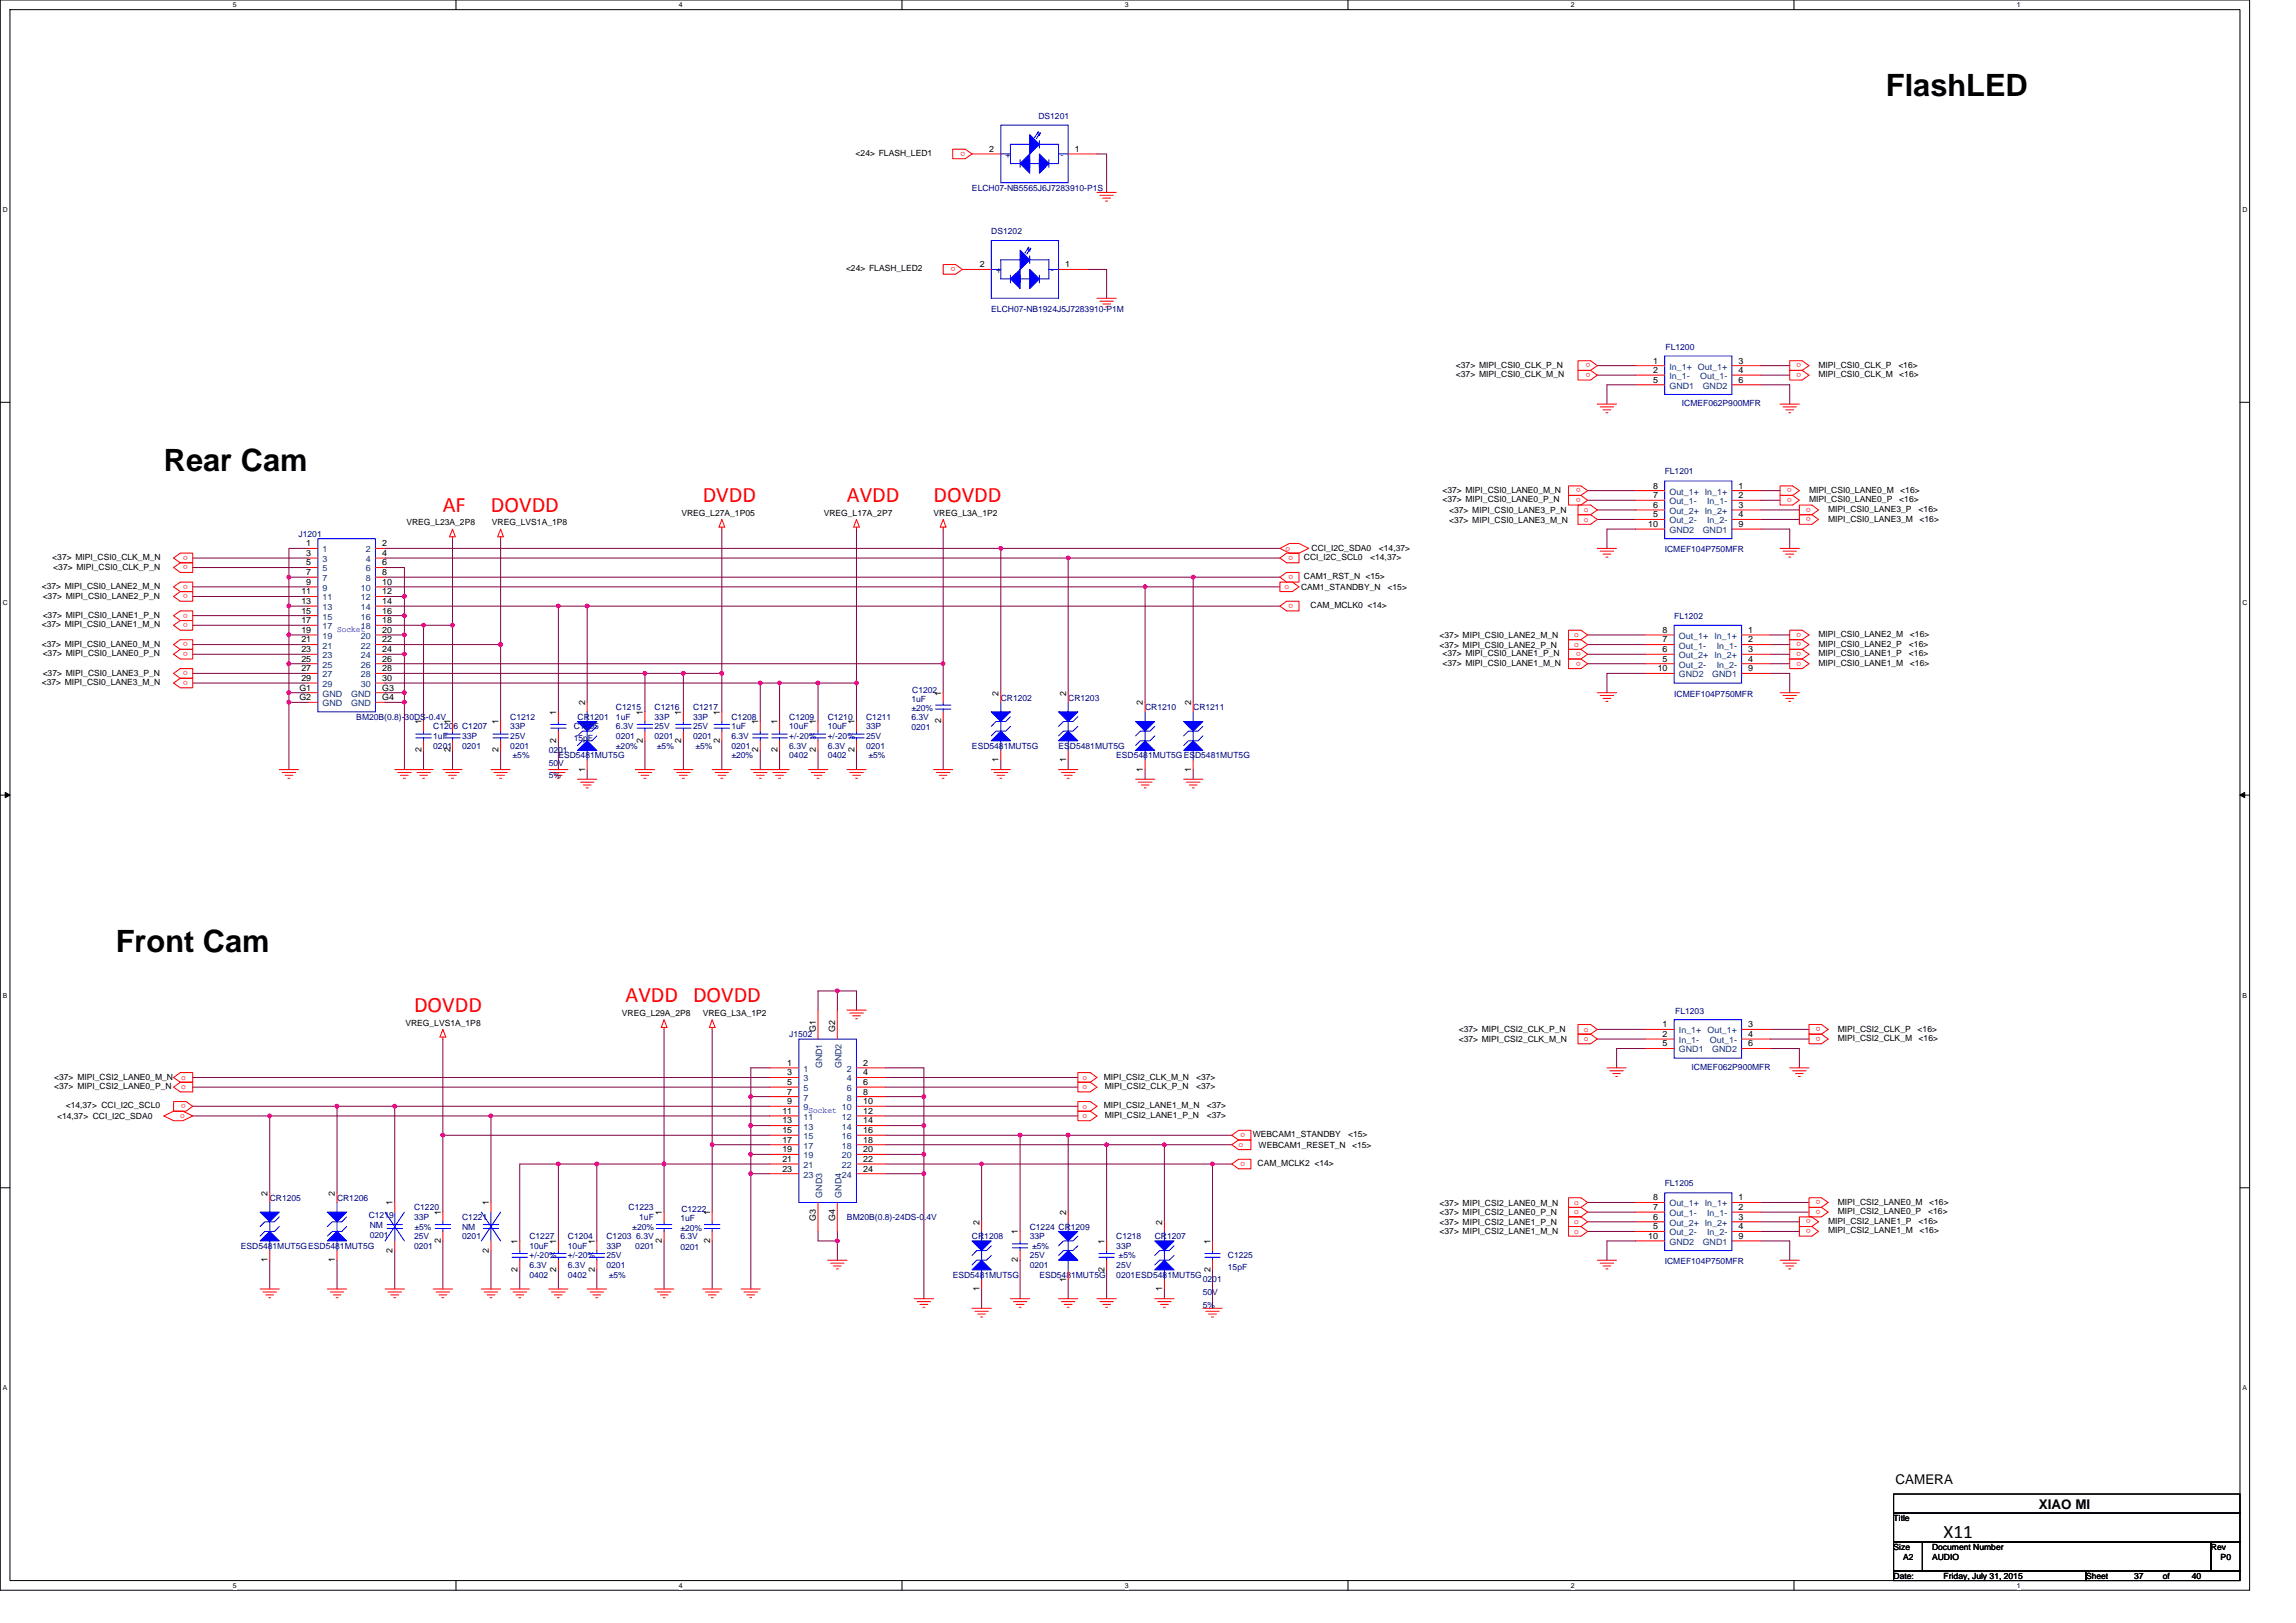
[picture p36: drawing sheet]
<svg xmlns="http://www.w3.org/2000/svg" width="297mm" height="210mm" viewBox="0 0 297 210" stroke-linecap="round" stroke-linejoin="round" font-family="sans-serif">
<defs><g id="words">
<g font-size="4">
<text x="244" y="12.4">FlashLED</text>
<text x="21.2" y="60.9">Rear Cam</text>
<text x="15" y="123.2">Front Cam</text>
</g>
<g font-size="2.9" fill="#f00">
<text x="90.9" y="65">DVDD</text>
<text x="109.6" y="65">AVDD</text>
<text x="120.8" y="65">DOVDD</text>
<text x="57.3" y="66.2">AF</text>
<text x="63.5" y="66.2">DOVDD</text>
<text x="53.6" y="130.9">DOVDD</text>
<text x="80.9" y="129.7">AVDD DOVDD</text>
</g>
<text font-size="2.5" x="251.5" y="199">X11</text>
<g font-size="1.7">
<text x="245.2" y="192">CAMERA</text>
<text x="263.8" y="195.3">XIAO MI</text>
</g>
<g font-size="1.1" fill="#000080">
<text x="134.3" y="15.5">DS1201</text>
<text x="125.7" y="24.7">ELCH07-NB5565J6J7283910-P1S</text>
<text x="128.2" y="30.3">DS1202</text>
<text x="128.2" y="40.3">ELCH07-NB1924J5J7283910-P1M</text>
<text x="215.5" y="45.3">FL1200</text>
<text x="217.6" y="52.6">ICMEF062P900MFR</text>
<text x="215.4" y="61.4">FL1201</text>
<text x="38.6" y="69.5">J1201</text>
<text x="215.4" y="71.5">ICMEF104P750MFR</text>
<text x="216.6" y="80.1">FL1202</text>
<text x="118" y="89.6">C1202</text>
<text x="46.1" y="93.1">BM20B(0.8)-30DS-0.4V</text>
<text x="56" y="94.4">C1206 C1207</text>
<text x="56" y="95.6">1uF</text>
<text x="59.8" y="95.6">33P</text>
<text x="66" y="93.1">C1212</text>
<text x="66" y="94.4">33P</text>
<text x="66" y="95.6">25V</text>
<text x="74.2" y="94.4">C1205</text>
<text x="74.2" y="95.9">15pF</text>
<text x="74.7" y="93.1">CR1201</text>
<text x="79.7" y="91.9">C1215</text>
<text x="79.7" y="93.1">1uF</text>
<text x="79.7" y="94.4">6.3V</text>
<text x="79.7" y="95.6">0201</text>
<text x="84.7" y="91.9">C1216</text>
<text x="84.7" y="93.1">33P</text>
<text x="84.7" y="95.6">0201</text>
<text x="84.7" y="94.4">25V</text>
<text x="89.7" y="91.9">C1217</text>
<text x="89.7" y="93.1">33P</text>
<text x="89.7" y="95.6">0201</text>
<text x="89.7" y="94.4">25V</text>
<text x="94.6" y="93.1">C1208</text>
<text x="94.6" y="94.4">1uF</text>
<text x="94.6" y="95.6">6.3V</text>
<text x="102.1" y="93.1">C1209</text>
<text x="102.1" y="94.4">10uF</text>
<text x="102.1" y="95.6">+/-20%</text>
<text x="107.1" y="93.1">C1210</text>
<text x="107.1" y="94.4">10uF</text>
<text x="107.1" y="95.6">+/-20%</text>
<text x="112.1" y="93.1">C1211</text>
<text x="112.1" y="94.4">33P</text>
<text x="112.1" y="95.6">25V</text>
<text x="117.9" y="90.8">1uF</text>
<text x="117.9" y="93.1">6.3V</text>
<text x="117.9" y="92">±20%</text>
<text x="117.9" y="94.5">0201</text>
<text x="129.5" y="90.6">CR1202</text>
<text x="138.2" y="90.6">CR1203</text>
<text x="148.1" y="91.9">CR1210</text>
<text x="154.4" y="91.9">CR1211</text>
<text x="216.6" y="90.1">ICMEF104P750MFR</text>
<text x="56" y="96.9">0201</text>
<text x="59.8" y="96.9">0201</text>
<text x="66" y="96.9">0201</text>
<text x="66.3" y="98.1">±5%</text>
<text x="71" y="97.5">0201</text>
<text x="71" y="99.1">50V</text>
<text x="71" y="100.7">5%</text>
<text x="72.2" y="98.1">ESD5481MUT5G</text>
<text x="79.7" y="96.9">±20%</text>
<text x="85" y="96.9">±5%</text>
<text x="90" y="96.9">±5%</text>
<text x="94.6" y="98.1">±20%</text>
<text x="94.6" y="96.9">0201</text>
<text x="102.1" y="98.1">0402</text>
<text x="102.1" y="96.9">6.3V</text>
<text x="107.1" y="98.1">0402</text>
<text x="107.1" y="96.9">6.3V</text>
<text x="112.1" y="96.9">0201</text>
<text x="112.4" y="98.1">±5%</text>
<text x="125.7" y="96.9">ESD5481MUT5G</text>
<text x="136.9" y="96.9">ESD5481MUT5G</text>
<text x="144.4" y="98.1">ESD5481MUT5GESD5481MUT5G</text>
<text x="216.7" y="131.2">FL1203</text>
<text x="102.1" y="134.2">J1502</text>
<text x="218.8" y="138.4">ICMEF062P900MFR</text>
<text x="34.9" y="155.3">CR1205</text>
<text x="43.6" y="155.3">CR1206</text>
<text x="215.4" y="153.5">FL1205</text>
<text x="31.2" y="161.6">ESD5481MUT5GESD5481MUT5G</text>
<text x="47.7" y="157.6">C1219</text>
<text x="47.8" y="158.8">NM</text>
<text x="47.8" y="160.2">0201</text>
<text x="53.6" y="156.6">C1220</text>
<text x="53.6" y="157.8">33P</text>
<text x="53.6" y="161.6">0201</text>
<text x="53.6" y="160.3">25V</text>
<text x="53.6" y="159.1">±5%</text>
<text x="59.8" y="157.8">C1221</text>
<text x="59.8" y="159.1">NM</text>
<text x="59.8" y="160.3">0201</text>
<text x="68.5" y="160.3">C1227</text>
<text x="68.5" y="161.6">10uF</text>
<text x="73.5" y="160.3">C1204</text>
<text x="73.5" y="161.6">10uF</text>
<text x="78.5" y="160.3">C1203</text>
<text x="78.5" y="161.6">33P</text>
<text x="81.3" y="156.6">C1223</text>
<text x="81.8" y="159.1">±20%</text>
<text x="82.2" y="161.6">0201</text>
<text x="82.3" y="160.3">6.3V</text>
<text x="82.7" y="157.8">1uF</text>
<text x="88" y="158">1uF</text>
<text x="88" y="160.3">6.3V</text>
<text x="88" y="159.2">±20%</text>
<text x="88" y="161.7">0201</text>
<text x="88.2" y="156.8">C1222</text>
<text x="109.6" y="157.8">BM20B(0.8)-24DS-0.4V</text>
<text x="125.7" y="160.3">CR1208</text>
<text x="133.2" y="159.1">C1224 CR1209</text>
<text x="133.2" y="160.3">33P</text>
<text x="133.5" y="161.6">±5%</text>
<text x="144.4" y="160.3">C1218</text>
<text x="144.4" y="161.6">33P</text>
<text x="149.4" y="160.3">CR1207</text>
<text x="68.5" y="165.3">0402</text>
<text x="68.5" y="164.1">6.3V</text>
<text x="68.5" y="162.8">+/-20%</text>
<text x="73.5" y="165.3">0402</text>
<text x="73.5" y="164.1">6.3V</text>
<text x="73.5" y="162.8">+/-20%</text>
<text x="78.5" y="164.1">0201</text>
<text x="78.5" y="162.8">25V</text>
<text x="78.8" y="165.3">±5%</text>
<text x="123.3" y="165.3">ESD5481MUT5G</text>
<text x="133.2" y="164.1">0201</text>
<text x="133.2" y="162.8">25V</text>
<text x="134.5" y="165.3">ESD5481MUT5G</text>
<text x="144.4" y="165.3">0201ESD5481MUT5G</text>
<text x="144.4" y="164.1">25V</text>
<text x="144.7" y="162.8">±5%</text>
<text x="155.6" y="165.9">0201</text>
<text x="155.6" y="167.6">50V</text>
<text x="158.9" y="162.8">C1225</text>
<text x="158.9" y="164.3">15pF</text>
<text x="215.4" y="163.6">ICMEF104P750MFR</text>
<text x="155.6" y="169.2">5%</text>
</g>
<g font-size="1.1">
<text x="110.7" y="20.2">&lt;24&gt; FLASH_LED1</text>
<text x="128" y="19.6">2</text>
<text x="139.1" y="19.6">1</text>
<text x="109.4" y="35.1">&lt;24&gt; FLASH_LED2</text>
<text x="126.7" y="34.6">2</text>
<text x="137.8" y="34.6">1</text>
<text x="188.4" y="47.6">&lt;37&gt; MIPI_CSI0_CLK_P_N</text>
<text x="213.9" y="47">1</text>
<text x="224.9" y="47">3</text>
<text x="235.3" y="47.6">MIPI_CSI0_CLK_P</text>
<text x="245.6" y="47.6">&lt;16&gt;</text>
<text x="188.4" y="48.8">&lt;37&gt; MIPI_CSI0_CLK_M_N</text>
<text x="213.9" y="48.3">2</text>
<text x="213.9" y="49.5">5</text>
<text x="224.9" y="49.5">6</text>
<text x="224.9" y="48.3">4</text>
<text x="235.3" y="48.8">MIPI_CSI0_CLK_M</text>
<text x="245.7" y="48.8">&lt;16&gt;</text>
<text x="186.6" y="63.8">&lt;37&gt; MIPI_CSI0_LANE0_M_N</text>
<text x="186.6" y="65">&lt;37&gt; MIPI_CSI0_LANE0_P_N</text>
<text x="213.9" y="65.7">6</text>
<text x="213.9" y="64.5">7</text>
<text x="213.9" y="63.2">8</text>
<text x="224.9" y="63.2">1</text>
<text x="224.9" y="64.5">2</text>
<text x="224.9" y="65.7">3</text>
<text x="234" y="63.8">MIPI_CSI0_LANE0_M</text>
<text x="234" y="65">MIPI_CSI0_LANE0_P</text>
<text x="245.7" y="65">&lt;16&gt;</text>
<text x="245.8" y="63.8">&lt;16&gt;</text>
<text x="39.6" y="70.7">1</text>
<text x="39.6" y="71.9">3</text>
<text x="49.4" y="70.7">2</text>
<text x="49.4" y="71.9">4</text>
<text x="52.6" y="68">VREG_L23A_2P8</text>
<text x="63.6" y="68">VREG_LVS1A_1P8</text>
<text x="88.2" y="66.7">VREG_L27A_1P05</text>
<text x="106.6" y="66.7">VREG_L17A_2P7</text>
<text x="120.8" y="66.7">VREG_L3A_1P2</text>
<text x="169.7" y="71.3">CCI_I2C_SDA0</text>
<text x="178.4" y="71.3">&lt;14,37&gt;</text>
<text x="187.5" y="67.6">&lt;37&gt; MIPI_CSI0_LANE3_M_N</text>
<text x="187.5" y="66.4">&lt;37&gt; MIPI_CSI0_LANE3_P_N</text>
<text x="213.2" y="68.2">10</text>
<text x="213.9" y="66.9">5</text>
<text x="224.9" y="66.9">4</text>
<text x="224.9" y="68.2">9</text>
<text x="236.5" y="66.2">MIPI_CSI0_LANE3_P</text>
<text x="236.5" y="67.5">MIPI_CSI0_LANE3_M</text>
<text x="248.2" y="66.2">&lt;16&gt;</text>
<text x="248.3" y="67.5">&lt;16&gt;</text>
<text x="5.4" y="76.2">&lt;37&gt; MIPI_CSI0_LANE2_M_N</text>
<text x="5.5" y="77.4">&lt;37&gt; MIPI_CSI0_LANE2_P_N</text>
<text x="6.8" y="72.5">&lt;37&gt; MIPI_CSI0_CLK_M_N</text>
<text x="6.9" y="73.7">&lt;37&gt; MIPI_CSI0_CLK_P_N</text>
<text x="39" y="76.9">11</text>
<text x="39.6" y="73.2">5</text>
<text x="39.6" y="74.4">7</text>
<text x="39.6" y="75.6">9</text>
<text x="49.4" y="73.2">6</text>
<text x="49.4" y="74.4">8</text>
<text x="49.4" y="75.6">10</text>
<text x="49.4" y="76.9">12</text>
<text x="168.3" y="76.3">CAM1_STANDBY_N</text>
<text x="168.7" y="72.5">CCI_I2C_SCL0</text>
<text x="168.7" y="75">CAM1_RST_N &lt;15&gt;</text>
<text x="177.3" y="72.5">&lt;14,37&gt;</text>
<text x="179.5" y="76.3">&lt;15&gt;</text>
<text x="5.4" y="83.7">&lt;37&gt; MIPI_CSI0_LANE0_M_N</text>
<text x="5.4" y="81.2">&lt;37&gt; MIPI_CSI0_LANE1_M_N</text>
<text x="5.5" y="79.9">&lt;37&gt; MIPI_CSI0_LANE1_P_N</text>
<text x="39" y="78.1">13</text>
<text x="39" y="79.4">15</text>
<text x="39" y="80.6">17</text>
<text x="39" y="81.9">19</text>
<text x="39" y="83.1">21</text>
<text x="49.4" y="78.1">14</text>
<text x="49.4" y="79.4">16</text>
<text x="49.4" y="80.6">18</text>
<text x="49.4" y="81.9">20</text>
<text x="49.4" y="83.1">22</text>
<text x="169.6" y="78.7">CAM_MCLK0 &lt;14&gt;</text>
<text x="186.2" y="82.5">&lt;37&gt; MIPI_CSI0_LANE2_M_N</text>
<text x="186.2" y="83.8">&lt;37&gt; MIPI_CSI0_LANE2_P_N</text>
<text x="215.1" y="83.1">7</text>
<text x="215.1" y="81.9">8</text>
<text x="226.2" y="83.1">2</text>
<text x="226.2" y="81.9">1</text>
<text x="235.3" y="83.7">MIPI_CSI0_LANE2_P</text>
<text x="235.3" y="82.4">MIPI_CSI0_LANE2_M</text>
<text x="247" y="83.7">&lt;16&gt;</text>
<text x="247.1" y="82.4">&lt;16&gt;</text>
<text x="5.4" y="88.6">&lt;37&gt; MIPI_CSI0_LANE3_M_N</text>
<text x="5.5" y="87.4">&lt;37&gt; MIPI_CSI0_LANE3_P_N</text>
<text x="5.5" y="84.9">&lt;37&gt; MIPI_CSI0_LANE0_P_N</text>
<text x="38.7" y="89.3">G1</text>
<text x="39" y="84.4">23</text>
<text x="39" y="85.6">25</text>
<text x="39" y="86.8">27</text>
<text x="39" y="88.1">29</text>
<text x="49.4" y="89.3">G3</text>
<text x="49.4" y="84.4">24</text>
<text x="49.4" y="85.6">26</text>
<text x="49.4" y="86.8">28</text>
<text x="49.4" y="88.1">30</text>
<text x="186.6" y="86.1">&lt;37&gt; MIPI_CSI0_LANE1_M_N</text>
<text x="186.6" y="84.9">&lt;37&gt; MIPI_CSI0_LANE1_P_N</text>
<text x="214.5" y="86.8">10</text>
<text x="215.1" y="85.6">5</text>
<text x="215.1" y="84.4">6</text>
<text x="226.2" y="85.6">4</text>
<text x="226.2" y="86.8">9</text>
<text x="226.2" y="84.4">3</text>
<text x="235.3" y="84.9">MIPI_CSI0_LANE1_P</text>
<text x="235.3" y="86.1">MIPI_CSI0_LANE1_M</text>
<text x="247" y="84.9">&lt;16&gt;</text>
<text x="247.1" y="86.1">&lt;16&gt;</text>
<text x="38.7" y="90.6">G2</text>
<text x="49.4" y="90.6">G4</text>
<text x="54.5" y="93.7" transform="rotate(-90 54.5 93.7)">1</text>
<text x="58.3" y="93.7" transform="rotate(-90 58.3 93.7)">1</text>
<text x="64.5" y="93.7" transform="rotate(-90 64.5 93.7)">1</text>
<text x="72" y="92.5" transform="rotate(-90 72 92.5)">1</text>
<text x="75.7" y="91.2" transform="rotate(-90 75.7 91.2)">2</text>
<text x="83.2" y="92.5" transform="rotate(-90 83.2 92.5)">1</text>
<text x="88.1" y="92.5" transform="rotate(-90 88.1 92.5)">1</text>
<text x="93.1" y="92.5" transform="rotate(-90 93.1 92.5)">1</text>
<text x="98.1" y="93.7" transform="rotate(-90 98.1 93.7)">1</text>
<text x="100.6" y="93.7" transform="rotate(-90 100.6 93.7)">1</text>
<text x="105.6" y="93.7" transform="rotate(-90 105.6 93.7)">1</text>
<text x="110.5" y="93.7" transform="rotate(-90 110.5 93.7)">1</text>
<text x="121.7" y="93.6" transform="rotate(-90 121.7 93.6)">2</text>
<text x="121.7" y="90" transform="rotate(-90 121.7 90)">1</text>
<text x="129.2" y="90" transform="rotate(-90 129.2 90)">2</text>
<text x="137.9" y="90" transform="rotate(-90 137.9 90)">2</text>
<text x="147.9" y="91.2" transform="rotate(-90 147.9 91.2)">2</text>
<text x="154.1" y="91.2" transform="rotate(-90 154.1 91.2)">2</text>
<text x="54.5" y="97.3" transform="rotate(-90 54.5 97.3)">2</text>
<text x="58.3" y="97.3" transform="rotate(-90 58.3 97.3)">2</text>
<text x="64.5" y="97.3" transform="rotate(-90 64.5 97.3)">2</text>
<text x="72" y="96.1" transform="rotate(-90 72 96.1)">2</text>
<text x="75.7" y="99.8" transform="rotate(-90 75.7 99.8)">1</text>
<text x="83.2" y="96.1" transform="rotate(-90 83.2 96.1)">2</text>
<text x="88.1" y="96.1" transform="rotate(-90 88.1 96.1)">2</text>
<text x="93.1" y="96.1" transform="rotate(-90 93.1 96.1)">2</text>
<text x="98.1" y="97.3" transform="rotate(-90 98.1 97.3)">2</text>
<text x="100.6" y="97.3" transform="rotate(-90 100.6 97.3)">2</text>
<text x="105.6" y="97.3" transform="rotate(-90 105.6 97.3)">2</text>
<text x="110.5" y="97.3" transform="rotate(-90 110.5 97.3)">2</text>
<text x="129.2" y="98.6" transform="rotate(-90 129.2 98.6)">1</text>
<text x="137.9" y="98.6" transform="rotate(-90 137.9 98.6)">1</text>
<text x="147.9" y="99.8" transform="rotate(-90 147.9 99.8)">1</text>
<text x="154.1" y="99.8" transform="rotate(-90 154.1 99.8)">1</text>
<text x="80.5" y="131.4">VREG_L29A_2P8</text>
<text x="90.9" y="131.4">VREG_L3A_1P2</text>
<text x="52.4" y="132.7">VREG_LVS1A_1P8</text>
<text x="101.9" y="137.9">1</text>
<text x="105.6" y="133.6" transform="rotate(-90 105.6 133.6)">G1</text>
<text x="108.1" y="133.6" transform="rotate(-90 108.1 133.6)">G2</text>
<text x="111.7" y="137.9">2</text>
<text x="188.7" y="134.8">&lt;37&gt; MIPI_CSI2_CLK_M_N</text>
<text x="188.7" y="133.6">&lt;37&gt; MIPI_CSI2_CLK_P_N</text>
<text x="215.1" y="132.9">1</text>
<text x="215.1" y="134.2">2</text>
<text x="215.1" y="135.4">5</text>
<text x="226.2" y="134.2">4</text>
<text x="226.2" y="135.4">6</text>
<text x="226.2" y="132.9">3</text>
<text x="237.8" y="133.5">MIPI_CSI2_CLK_P</text>
<text x="237.8" y="134.7">MIPI_CSI2_CLK_M</text>
<text x="248.1" y="133.5">&lt;16&gt;</text>
<text x="248.2" y="134.7">&lt;16&gt;</text>
<text x="7" y="140.9">&lt;37&gt; MIPI_CSI2_LANE0_P_N</text>
<text x="7" y="139.7">&lt;37&gt; MIPI_CSI2_LANE0_M_N</text>
<text x="8.5" y="143.4">&lt;14,37&gt; CCI_I2C_SCL0</text>
<text x="101.9" y="139.1">3</text>
<text x="101.9" y="140.4">5</text>
<text x="101.9" y="141.6">7</text>
<text x="101.9" y="142.9">9</text>
<text x="111.7" y="139.1">4</text>
<text x="111.7" y="140.4">6</text>
<text x="111.7" y="141.6">8</text>
<text x="111.7" y="142.9">10</text>
<text x="142.8" y="143.4">MIPI_CSI2_LANE1_M_N</text>
<text x="142.8" y="139.7">MIPI_CSI2_CLK_M_N</text>
<text x="142.9" y="140.9">MIPI_CSI2_CLK_P_N</text>
<text x="154.7" y="140.9">&lt;37&gt;</text>
<text x="154.7" y="139.7">&lt;37&gt;</text>
<text x="156.1" y="143.4">&lt;37&gt;</text>
<text x="7.4" y="144.8">&lt;14,37&gt; CCI_I2C_SDA0</text>
<text x="101.2" y="144.1">11</text>
<text x="101.2" y="145.4">13</text>
<text x="101.2" y="146.6">15</text>
<text x="101.2" y="147.8">17</text>
<text x="101.2" y="149.1">19</text>
<text x="111.7" y="144.1">12</text>
<text x="111.7" y="145.4">14</text>
<text x="111.7" y="146.6">16</text>
<text x="111.7" y="147.8">18</text>
<text x="111.7" y="149.1">20</text>
<text x="142.9" y="144.7">MIPI_CSI2_LANE1_P_N</text>
<text x="156.1" y="144.7">&lt;37&gt;</text>
<text x="162.1" y="147.1">WEBCAM1_STANDBY</text>
<text x="162.8" y="148.5">WEBCAM1_RESET_N</text>
<text x="174.4" y="147.1">&lt;15&gt;</text>
<text x="174.9" y="148.5">&lt;15&gt;</text>
<text x="34.6" y="154.7" transform="rotate(-90 34.6 154.7)">2</text>
<text x="43.3" y="154.7" transform="rotate(-90 43.3 154.7)">2</text>
<text x="50.8" y="156" transform="rotate(-90 50.8 156)">1</text>
<text x="63.2" y="156" transform="rotate(-90 63.2 156)">1</text>
<text x="101.2" y="150.3">21</text>
<text x="101.2" y="151.6">23</text>
<text x="111.7" y="150.3">22</text>
<text x="111.7" y="151.6">24</text>
<text x="162.7" y="150.9">CAM_MCLK2 &lt;14&gt;</text>
<text x="186.2" y="156">&lt;37&gt; MIPI_CSI2_LANE0_M_N</text>
<text x="213.9" y="155.3">8</text>
<text x="224.9" y="155.3">1</text>
<text x="237.8" y="155.9">MIPI_CSI2_LANE0_M</text>
<text x="249.6" y="155.9">&lt;16&gt;</text>
<text x="57" y="160.8" transform="rotate(-90 57 160.8)">2</text>
<text x="57" y="157.2" transform="rotate(-90 57 157.2)">1</text>
<text x="67" y="160.9" transform="rotate(-90 67 160.9)">1</text>
<text x="72" y="160.9" transform="rotate(-90 72 160.9)">1</text>
<text x="76.9" y="160.9" transform="rotate(-90 76.9 160.9)">1</text>
<text x="85.6" y="160.8" transform="rotate(-90 85.6 160.8)">2</text>
<text x="85.6" y="157.2" transform="rotate(-90 85.6 157.2)">1</text>
<text x="91.9" y="160.8" transform="rotate(-90 91.9 160.8)">2</text>
<text x="91.9" y="157.2" transform="rotate(-90 91.9 157.2)">1</text>
<text x="105.6" y="158" transform="rotate(-90 105.6 158)">G3</text>
<text x="108.1" y="158" transform="rotate(-90 108.1 158)">G4</text>
<text x="126.7" y="158.5" transform="rotate(-90 126.7 158.5)">2</text>
<text x="131.7" y="159.7" transform="rotate(-90 131.7 159.7)">1</text>
<text x="137.9" y="157.2" transform="rotate(-90 137.9 157.2)">2</text>
<text x="142.9" y="160.9" transform="rotate(-90 142.9 160.9)">1</text>
<text x="150.4" y="158.5" transform="rotate(-90 150.4 158.5)">2</text>
<text x="156.6" y="160.9" transform="rotate(-90 156.6 160.9)">1</text>
<text x="186.2" y="157.2">&lt;37&gt; MIPI_CSI2_LANE0_P_N</text>
<text x="186.2" y="158.5">&lt;37&gt; MIPI_CSI2_LANE1_P_N</text>
<text x="186.2" y="159.7">&lt;37&gt; MIPI_CSI2_LANE1_M_N</text>
<text x="213.2" y="160.3">10</text>
<text x="213.9" y="159">5</text>
<text x="213.9" y="157.8">6</text>
<text x="213.9" y="156.5">7</text>
<text x="224.9" y="156.5">2</text>
<text x="224.9" y="157.8">3</text>
<text x="224.9" y="159">4</text>
<text x="224.9" y="160.3">9</text>
<text x="236.5" y="159.6">MIPI_CSI2_LANE1_M</text>
<text x="236.5" y="158.3">MIPI_CSI2_LANE1_P</text>
<text x="237.8" y="157.1">MIPI_CSI2_LANE0_P</text>
<text x="248.2" y="158.3">&lt;16&gt;</text>
<text x="248.3" y="159.6">&lt;16&gt;</text>
<text x="249.5" y="157.1">&lt;16&gt;</text>
<text x="34.6" y="163.3" transform="rotate(-90 34.6 163.3)">1</text>
<text x="43.3" y="163.3" transform="rotate(-90 43.3 163.3)">1</text>
<text x="50.8" y="162.1" transform="rotate(-90 50.8 162.1)">2</text>
<text x="63.2" y="162.1" transform="rotate(-90 63.2 162.1)">2</text>
<text x="67" y="164.5" transform="rotate(-90 67 164.5)">2</text>
<text x="72" y="164.5" transform="rotate(-90 72 164.5)">2</text>
<text x="76.9" y="164.5" transform="rotate(-90 76.9 164.5)">2</text>
<text x="126.7" y="167" transform="rotate(-90 126.7 167)">1</text>
<text x="131.7" y="163.3" transform="rotate(-90 131.7 163.3)">2</text>
<text x="137.9" y="165.8" transform="rotate(-90 137.9 165.8)">1</text>
<text x="142.9" y="164.5" transform="rotate(-90 142.9 164.5)">2</text>
<text x="150.4" y="167" transform="rotate(-90 150.4 167)">1</text>
<text x="156.6" y="164.5" transform="rotate(-90 156.6 164.5)">2</text>
<text x="245" y="196.8">Title</text>
<text x="245" y="200.5">Size</text>
<text x="246.2" y="201.8">A2</text>
<text x="250" y="200.5">Document Number</text>
<text x="250" y="201.8">AUDIO</text>
<text x="286" y="200.5">Rev</text>
<text x="287.3" y="201.8">P0</text>
<text x="245" y="204.3">Date:</text>
<text x="251.5" y="204.3">Friday, July 31, 2015</text>
<text x="269.9" y="204.3">Sheet</text>
<text x="276.1" y="204.3">37</text>
<text x="279.8" y="204.3">of</text>
<text x="283.6" y="204.3">40</text>
</g>
<g font-size="1.1" fill="#f00">
<text x="124.9" y="19.6" transform="rotate(180 124.9 19.6)">o</text>
<text x="123.6" y="34.6" transform="rotate(180 123.6 34.6)">o</text>
<text x="205.8" y="47" transform="rotate(180 205.8 47)">o</text>
<text x="233" y="47" transform="rotate(180 233 47)">o</text>
<text x="205.8" y="48.3" transform="rotate(180 205.8 48.3)">o</text>
<text x="233" y="48.3" transform="rotate(180 233 48.3)">o</text>
<text x="204.5" y="63.2" transform="rotate(180 204.5 63.2)">o</text>
<text x="204.5" y="64.4" transform="rotate(180 204.5 64.4)">o</text>
<text x="231.8" y="63.2" transform="rotate(180 231.8 63.2)">o</text>
<text x="231.8" y="64.4" transform="rotate(180 231.8 64.4)">o</text>
<text x="234.3" y="65.7" transform="rotate(180 234.3 65.7)">o</text>
<text x="24.3" y="71.9" transform="rotate(180 24.3 71.9)">o</text>
<text x="166.3" y="71.2">o</text>
<text x="167.3" y="71.9" transform="rotate(180 167.3 71.9)">o</text>
<text x="204.9" y="67.5">o</text>
<text x="204.9" y="66.3">o</text>
<text x="234.3" y="66.9" transform="rotate(180 234.3 66.9)">o</text>
<text x="24.3" y="73.2" transform="rotate(180 24.3 73.2)">o</text>
<text x="24.3" y="76.9" transform="rotate(180 24.3 76.9)">o</text>
<text x="24.3" y="75.6" transform="rotate(180 24.3 75.6)">o</text>
<text x="166.2" y="76.2">o</text>
<text x="167.3" y="74.4" transform="rotate(180 167.3 74.4)">o</text>
<text x="24.3" y="83.1" transform="rotate(180 24.3 83.1)">o</text>
<text x="24.3" y="79.4" transform="rotate(180 24.3 79.4)">o</text>
<text x="24.3" y="80.6" transform="rotate(180 24.3 80.6)">o</text>
<text x="167.3" y="78.1" transform="rotate(180 167.3 78.1)">o</text>
<text x="203.7" y="82.4">o</text>
<text x="203.7" y="83.7">o</text>
<text x="233" y="83.1" transform="rotate(180 233 83.1)">o</text>
<text x="233" y="81.9" transform="rotate(180 233 81.9)">o</text>
<text x="24.3" y="86.8" transform="rotate(180 24.3 86.8)">o</text>
<text x="24.3" y="88.1" transform="rotate(180 24.3 88.1)">o</text>
<text x="24.3" y="84.3" transform="rotate(180 24.3 84.3)">o</text>
<text x="204.5" y="85.6" transform="rotate(180 204.5 85.6)">o</text>
<text x="204.5" y="84.3" transform="rotate(180 204.5 84.3)">o</text>
<text x="233" y="84.3" transform="rotate(180 233 84.3)">o</text>
<text x="233" y="85.6" transform="rotate(180 233 85.6)">o</text>
<text x="204.9" y="134.7">o</text>
<text x="204.9" y="133.5">o</text>
<text x="235.5" y="132.9" transform="rotate(180 235.5 132.9)">o</text>
<text x="235.5" y="134.1" transform="rotate(180 235.5 134.1)">o</text>
<text x="23.4" y="140.9">o</text>
<text x="23.4" y="139.7">o</text>
<text x="24.1" y="142.9" transform="rotate(180 24.1 142.9)">o</text>
<text x="140.1" y="143.4">o</text>
<text x="140.1" y="139.7">o</text>
<text x="140.1" y="140.9">o</text>
<text x="23.3" y="144.7">o</text>
<text x="140.1" y="144.7">o</text>
<text x="160.2" y="148.4">o</text>
<text x="161.1" y="146.6" transform="rotate(180 161.1 146.6)">o</text>
<text x="161.1" y="150.3" transform="rotate(180 161.1 150.3)">o</text>
<text x="203.7" y="155.9">o</text>
<text x="235.5" y="155.3" transform="rotate(180 235.5 155.3)">o</text>
<text x="203.7" y="157.1">o</text>
<text x="203.7" y="158.3">o</text>
<text x="203.7" y="159.6">o</text>
<text x="234.3" y="159" transform="rotate(180 234.3 159)">o</text>
<text x="234.3" y="157.8" transform="rotate(180 234.3 157.8)">o</text>
<text x="235.5" y="156.5" transform="rotate(180 235.5 156.5)">o</text>
</g>
<g font-size="1.1" fill="#004080">
<text x="130.1" y="20.4">+</text>
<text x="137.2" y="20.4">-</text>
<text x="128.9" y="35.4">+</text>
<text x="136" y="35.4">-</text>
<text x="216" y="47.8">In_1+ Out_1+</text>
<text x="216" y="49">In_1-</text>
<text x="216" y="50.3">GND1</text>
<text x="220" y="49">Out_1-</text>
<text x="220.3" y="50.3">GND2</text>
<text x="216" y="65.2">Out_1-</text>
<text x="216" y="64">Out_1+ In_1+</text>
<text x="220.8" y="65.2">In_1-</text>
<text x="41.7" y="71.5">1</text>
<text x="47.3" y="71.5">2</text>
<text x="216" y="67.7">Out_2-</text>
<text x="216" y="66.5">Out_2+ In_2+</text>
<text x="216" y="69">GND2</text>
<text x="220.3" y="69">GND1</text>
<text x="220.8" y="67.7">In_2-</text>
<text x="41.7" y="72.7">3</text>
<text x="41.7" y="73.9">5</text>
<text x="41.7" y="75.2">7</text>
<text x="41.7" y="76.4">9</text>
<text x="41.7" y="77.7">11</text>
<text x="46.7" y="76.4">10</text>
<text x="46.7" y="77.7">12</text>
<text x="47.3" y="72.7">4</text>
<text x="47.3" y="73.9">6</text>
<text x="47.3" y="75.2">8</text>
<text x="41.7" y="78.9">13</text>
<text x="41.7" y="80.2">15</text>
<text x="41.7" y="81.4">17</text>
<text x="41.7" y="82.7">19</text>
<text x="41.7" y="83.9">21</text>
<text x="46.7" y="78.9">14</text>
<text x="46.7" y="80.2">16</text>
<text x="46.7" y="81.4">18</text>
<text x="46.7" y="82.7">20</text>
<text x="46.7" y="83.9">22</text>
<text x="217.2" y="83.9">Out_1-</text>
<text x="217.2" y="82.7">Out_1+</text>
<text x="221.8" y="82.7">In_1+</text>
<text x="222.1" y="83.9">In_1-</text>
<text x="41.7" y="85.2">23</text>
<text x="41.7" y="86.4">25</text>
<text x="41.7" y="87.6">27</text>
<text x="41.7" y="88.9">29</text>
<text x="46.7" y="85.2">24</text>
<text x="46.7" y="86.4">26</text>
<text x="46.7" y="87.6">28</text>
<text x="46.7" y="88.9">30</text>
<text x="217.2" y="86.4">Out_2-</text>
<text x="217.2" y="85.2">Out_2+</text>
<text x="217.2" y="87.6">GND2</text>
<text x="221.5" y="87.6">GND1</text>
<text x="221.8" y="85.2">In_2+</text>
<text x="222.1" y="86.4">In_2-</text>
<text x="41.7" y="90.1">GND</text>
<text x="41.7" y="91.4">GND</text>
<text x="45.4" y="90.1">GND</text>
<text x="45.4" y="91.4">GND</text>
<text x="217.2" y="133.7">In_1+</text>
<text x="217.2" y="134.9">In_1-</text>
<text x="217.2" y="136.2">GND1</text>
<text x="220.9" y="133.7">Out_1+</text>
<text x="221.2" y="134.9">Out_1-</text>
<text x="221.5" y="136.2">GND2</text>
<text x="104" y="138.7">1</text>
<text x="104" y="139.9">3</text>
<text x="104" y="141.2">5</text>
<text x="104" y="142.4">7</text>
<text x="104" y="143.6">9</text>
<text x="106.4" y="138.2" transform="rotate(-90 106.4 138.2)">GND1</text>
<text x="108.9" y="138.2" transform="rotate(-90 108.9 138.2)">GND2</text>
<text x="108.9" y="143.6">10</text>
<text x="109.6" y="138.7">2</text>
<text x="109.6" y="139.9">4</text>
<text x="109.6" y="141.2">6</text>
<text x="109.6" y="142.4">8</text>
<text x="104" y="144.9">11</text>
<text x="104" y="146.1">13</text>
<text x="104" y="147.4">15</text>
<text x="104" y="148.6">17</text>
<text x="104" y="149.9">19</text>
<text x="108.9" y="144.9">12</text>
<text x="108.9" y="146.1">14</text>
<text x="108.9" y="147.4">16</text>
<text x="108.9" y="148.6">18</text>
<text x="108.9" y="149.9">20</text>
<text x="104" y="151.1">21</text>
<text x="104" y="152.4">23</text>
<text x="106.4" y="155" transform="rotate(-90 106.4 155)">GND3</text>
<text x="108.9" y="155" transform="rotate(-90 108.9 155)">GND4</text>
<text x="108.9" y="151.1">22</text>
<text x="108.9" y="152.4">24</text>
<text x="216" y="159.8">Out_2-</text>
<text x="216" y="158.6">Out_2+ In_2+</text>
<text x="216" y="161.1">GND2</text>
<text x="216" y="157.3">Out_1-</text>
<text x="216" y="156.1">Out_1+ In_1+</text>
<text x="220.3" y="161.1">GND1</text>
<text x="220.8" y="157.3">In_1-</text>
<text x="220.8" y="159.8">In_2-</text>
</g>
<g font-size="1.1" fill="#00f">
<text x="43.6" y="81.8">Socket</text>
<text x="104.6" y="144">Socket</text>
</g>
<g font-size=".9">
<text x="30.1" y="1">5</text>
<text x="87.8" y="1">4</text>
<text x="145.5" y="1">3</text>
<text x="203.2" y="1">2</text>
<text x="260.9" y="1">1</text>
<text x=".4" y="27.5">D</text>
<text x="290.1" y="27.5">D</text>
<text x=".4" y="78.3">C</text>
<text x="290.1" y="78.3">C</text>
<text x=".4" y="129.1">B</text>
<text x="290.1" y="129.1">B</text>
<text x=".4" y="179.9">A</text>
<text x="290.1" y="179.9">A</text>
<text x="30.1" y="205.4">5</text>
<text x="87.8" y="205.4">4</text>
<text x="145.5" y="205.4">3</text>
<text x="203.2" y="205.4">2</text>
<text x="260.9" y="205.4">1</text>
</g>
</g></defs>
<path d="M0 0h291v205.7h-291zM1.3 1.2h288.5v203.3h-288.5z" fill="none" stroke="#000" stroke-width=".13"/>
<g fill="#fff">
<path d="M30.1 .1h.5v1h-.5z"/>
<path d="M30.1 204.6h.5v1h-.5z"/>
</g>
<path d="M59 0v1.2M59 204.5v1.2" fill="none" stroke="#000" stroke-width=".13"/>
<g fill="#fff">
<path d="M87.8 .1h.5v1h-.5z"/>
<path d="M87.8 204.6h.5v1h-.5z"/>
</g>
<path d="M116.7 0v1.2M116.7 204.5v1.2" fill="none" stroke="#000" stroke-width=".13"/>
<g fill="#fff">
<path d="M145.5 .1h.5v1h-.5z"/>
<path d="M145.5 204.6h.5v1h-.5z"/>
</g>
<path d="M174.4 0v1.2M174.4 204.5v1.2" fill="none" stroke="#000" stroke-width=".13"/>
<g fill="#fff">
<path d="M203.2 .1h.5v1h-.5z"/>
<path d="M203.2 204.6h.5v1h-.5z"/>
</g>
<path d="M232.1 0v1.2M232.1 204.5v1.2" fill="none" stroke="#000" stroke-width=".13"/>
<g fill="#fff">
<path d="M260.9 .1h.5v1h-.5z"/>
<path d="M260.9 204.6h.5v1h-.5z"/>
<path d="M.4 26.6h.6v1h-.6z"/>
<path d="M290.1 26.6h.6v1h-.6z"/>
<path d="M.4 77.4h.6v1h-.6z"/>
<path d="M290.1 77.4h.6v1h-.6z"/>
</g>
<path d="M0 52h1.3M289.8 52h1.2" fill="none" stroke="#000" stroke-width=".13"/>
<g fill="#fff">
<path d="M.4 128.3h.5v1h-.5z"/>
<path d="M290.1 128.3h.6v1h-.6z"/>
</g>
<path d="M0 102.9h1.3M289.8 102.9h1.2" fill="none" stroke="#000" stroke-width=".13"/>
<path d="M.7 102.5l.6 .4-.6 .3zM289.8 102.9l.6-.4v.7z" fill="#000" stroke="#000" stroke-width=".13"/>
<g fill="#fff">
<path d="M.4 179.1h.5v1h-.5z"/>
<path d="M290.1 179.1h.6v1h-.6z"/>
</g>
<path d="M0 153.7h1.3M289.8 153.7h1.2M245 199.5h3.7v3.7h-3.7zM245 193.3h44.8v2.5h-44.8zM245 195.8h44.8v3.7h-44.8zM248.7 199.5h37.3v3.7h-37.3zM286 199.5h3.8v3.7h-3.8zM245 203.2h24.9v1.3h-24.9zM269.9 203.2h19.9v1.3h-19.9z" fill="none" stroke="#000" stroke-width=".13"/>
<g fill="none" stroke="#800040" stroke-width=".13">
<path d="M141.9 19.9h1.3v5M140.7 34.9h2.5v3.7M206.6 48.5h5M206.6 47.3h5M211.6 49.8h-3.7v2.5M227.8 47.3h3.7M227.8 48.5h3.7M227.8 49.8h3.7v2.5M24.9 73.4h15M24.9 72.2h15M24.9 79.7h15M24.9 77.2h15"/>
<path d="M24.9 75.9h15M37.4 74.7v3.7M37.4 74.7h2.5M39.9 78.4h-2.5v3.7M39.9 71h-2.5v3.7M49.8 71h79.7M49.8 72.2h88.4M49.8 74.7h104.6M49.8 75.9h98.3M49.8 78.4h22.4M49.8 73.4h2.5v3.8M49.8 77.2h2.5"/>
<path d="M49.8 79.7h2.5M52.3 77.2v2.5M52.3 79.7v2.4M58.5 69.7v11.2M64.8 69.7v13.7M72.2 78.4h3.8M72.2 78.4v13.7M76 78.4h89.6M76 78.4v12.5M93.4 68.5v18.6M110.8 68.5v24.8M122 68.5v17.4"/>
<path d="M129.5 71h36.1M129.5 71v18.6M138.2 72.2h27.4M138.2 72.2v17.4M148.1 75.9v15M148.1 75.9h17.5M154.4 74.7h11.2M154.4 74.7v16.2M205.4 63.5h6.2M205.4 64.7h6.2M206.6 67.2h5M206.6 66h5"/>
<path d="M211.6 68.5h-3.7v2.5M227.8 68.5h3.7v2.5M227.8 64.7h2.5M227.8 63.5h2.5M227.8 66h5M227.8 67.2h5M24.9 87.1h15M24.9 88.4h15M24.9 84.6h15M24.9 83.4h15M24.9 80.9h15M37.4 90.9v8.7"/>
<path d="M37.4 89.6v1.3M37.4 85.9v3.7M37.4 82.1v3.8M37.4 89.6h2.5M37.4 85.9h2.5M37.4 82.1h2.5M37.4 90.9h2.5M49.8 85.9h72.2M49.8 80.9h5M49.8 88.4h48.6M49.8 87.1h33.6M49.8 83.4h15"/>
<path d="M49.8 82.1h2.5M49.8 84.6h2.5M49.8 89.6h2.5M49.8 90.9h2.5M52.3 82.1v2.5M52.3 84.6v5M52.3 89.6v1.3M52.3 90.9v8.7M54.8 80.9h3.7M54.8 80.9v12.4M54.8 97.1v2.5M58.5 97.1v2.5"/>
<path d="M58.5 80.9v12.4M64.8 97.1v2.5M64.8 83.4v9.9M72.2 95.8v3.8M76 99.6v1.2M83.4 95.8v3.8M88.4 95.8v3.8M88.4 87.1v5M88.4 87.1h5M88.4 87.1h-5v5M93.4 95.8v3.8M93.4 87.1v5"/>
<path d="M98.4 88.4h2.5M98.4 97.1v2.5M98.4 88.4v4.9M100.9 97.1v2.5M100.9 88.4v4.9M100.9 88.4h4.9M105.8 97.1v2.5M105.8 88.4v4.9M105.8 88.4h5M110.8 97.1v2.5M122 85.9v3.7M122 93.3v6.3"/>
<path d="M129.5 98.3v1.3M138.2 98.3v1.3M148.1 99.6v1.2M154.4 99.6v1.2M205.4 83.4h7.5M205.4 82.1h7.5M205.4 84.6h7.5M205.4 85.9h7.5M212.9 87.1h-5v2.5M229 87.1h2.5v2.5M229 83.4h2.5M229 82.1h2.5"/>
<path d="M229 84.6h2.5M229 85.9h2.5M24.9 139.4h74.7M57.3 134.4v12.5M85.9 133.2v17.4h13.7M92.1 133.2v14.9M99.6 138.2h-2.5v3.7M105.8 130.7v-2.5h2.5v2.5M108.3 128.2h2.5v2.5M114.6 139.4h24.8M114.6 138.2h4.9v3.7M206.6 134.4h6.3"/>
<path d="M206.6 133.2h6.3M212.9 135.7h-3.8v2.5M229 135.7h3.8v2.5M229 133.2h5M229 134.4h5M24.9 140.7h74.7M24.9 144.4h10M24.9 143.1h18.7M34.9 144.4h28.6M34.9 144.4v9.9M43.6 143.1h7.5M43.6 143.1v11.2"/>
<path d="M51.1 143.1v12.5M51.1 143.1h48.5M57.3 146.9v9.9M57.3 146.9h42.3M63.5 144.4v11.2M63.5 144.4h36.1M72.2 150.6v9.9M77.2 150.6v9.9M85.9 156.8v-6.2h-18.7v9.9M92.1 148.1h7.5M92.1 148.1v8.7M97.1 151.8h2.5"/>
<path d="M97.1 149.4v2.4M97.1 151.8v15M97.1 141.9h2.5M97.1 145.6h2.5M97.1 149.4h2.5M97.1 141.9v3.7M97.1 145.6v3.8M105.8 159.3v1.2h2.5M108.3 159.3v1.2M114.6 140.7h24.8M114.6 144.4h24.8M114.6 143.1h24.8"/>
<path d="M114.6 141.9h4.9M114.6 149.4h4.9M114.6 148.1h28.6M114.6 150.6h12.4M114.6 146.9h17.4M114.6 145.6h4.9M114.6 151.8h4.9M119.5 141.9v3.7M119.5 149.4v2.4M119.5 145.6v3.8M119.5 151.8v16.2M127 150.6h29.9"/>
<path d="M127 150.6v7.5M132 146.9v12.4M132 146.9h6.2M138.2 146.9h21.2M138.2 146.9v9.9M143.2 148.1h7.4M143.2 148.1v12.4M150.6 148.1v10M150.6 148.1h8.8M156.9 150.6h2.5M156.9 150.6v9.9M205.4 155.6h6.2"/>
<path d="M205.4 156.8h6.2M205.4 158.1h6.2M205.4 159.3h6.2M227.8 156.8h6.2M227.8 155.6h6.2M227.8 158.1h5M227.8 159.3h5M34.9 163v3.8M43.6 163v3.8M51.1 161.8v5M57.3 160.5v6.3M63.5 161.8v5"/>
<path d="M67.2 164.3v2.5M72.2 164.3v2.5M77.2 164.3v2.5M85.9 160.5v6.3M92.1 160.5v6.3M108.3 160.5v2.5M127 166.8v2.5M132 163v5M138.2 165.5v2.5M143.2 164.3v3.7M150.6 166.8v1.2M156.9 164.3v5"/>
<path d="M211.6 160.5h-3.7v2.5M227.8 160.5h3.7v2.5"/>
</g>
<g fill="#f0f" stroke="#f0f" stroke-width=".13">
<circle cx="54.8" cy="80.9" r=".24"/>
<circle cx="100.8" cy="88.4" r=".24"/>
<circle cx="110.8" cy="88.4" r=".24"/>
<circle cx="105.8" cy="88.4" r=".24"/>
<circle cx="37.4" cy="90.9" r=".24"/>
<circle cx="37.4" cy="89.6" r=".24"/>
<circle cx="37.4" cy="85.9" r=".24"/>
<circle cx="37.4" cy="82.1" r=".24"/>
<circle cx="154.4" cy="74.7" r=".24"/>
<circle cx="148.1" cy="75.9" r=".24"/>
<circle cx="58.5" cy="80.9" r=".24"/>
<circle cx="64.8" cy="83.4" r=".24"/>
<circle cx="98.4" cy="88.4" r=".24"/>
<circle cx="52.3" cy="79.7" r=".24"/>
<circle cx="52.3" cy="77.2" r=".24"/>
<circle cx="52.3" cy="82.1" r=".24"/>
<circle cx="52.3" cy="84.6" r=".24"/>
<circle cx="52.3" cy="89.6" r=".24"/>
<circle cx="52.3" cy="90.9" r=".24"/>
<circle cx="76" cy="78.4" r=".24"/>
<circle cx="72.2" cy="78.4" r=".23"/>
<circle cx="93.4" cy="87.1" r=".24"/>
<circle cx="88.4" cy="87.1" r=".24"/>
<circle cx="83.4" cy="87.1" r=".24"/>
<circle cx="129.5" cy="70.9" r=".24"/>
<circle cx="138.2" cy="72.2" r=".24"/>
<circle cx="37.4" cy="74.7" r=".24"/>
<circle cx="37.4" cy="78.4" r=".24"/>
<circle cx="119.5" cy="145.6" r=".24"/>
<circle cx="119.5" cy="141.9" r=".24"/>
<circle cx="132" cy="146.9" r=".24"/>
<circle cx="138.2" cy="146.9" r=".24"/>
<circle cx="150.6" cy="148.1" r=".24"/>
<circle cx="143.2" cy="148.1" r=".24"/>
<circle cx="63.5" cy="144.4" r=".24"/>
<circle cx="43.6" cy="143.1" r=".24"/>
<circle cx="34.9" cy="144.4" r=".24"/>
<circle cx="51.1" cy="143.1" r=".24"/>
<circle cx="57.3" cy="146.9" r=".24"/>
<circle cx="92.1" cy="148.1" r=".23"/>
<circle cx="85.9" cy="150.6" r=".24"/>
<circle cx="156.9" cy="150.6" r=".24"/>
<circle cx="127" cy="150.6" r=".24"/>
<circle cx="119.5" cy="149.3" r=".24"/>
<circle cx="119.5" cy="151.8" r=".24"/>
<circle cx="97.1" cy="145.6" r=".24"/>
<circle cx="97.1" cy="141.9" r=".23"/>
<circle cx="97.1" cy="149.3" r=".24"/>
<circle cx="97.1" cy="151.8" r=".24"/>
<circle cx="108.3" cy="160.6" r=".24"/>
<circle cx="108.3" cy="128.2" r=".24"/>
<circle cx="77.2" cy="150.6" r=".24"/>
<circle cx="72.2" cy="150.6" r=".24"/>
<circle cx="122" cy="85.9" r=".23"/>
</g>
<g fill="none" stroke="#f00" stroke-width=".13">
<path d="M123.3 19.3h1.6l.8 .6-.8 .6h-1.6zM125.7 19.9h3.8M138.2 19.9h3.7M122 34.2h1.6l.9 .7-.9 .6h-1.6zM124.5 34.9h3.7M136.9 34.9h3.8M141.9 24.9h2.5M141.9 38.6h2.5M142.3 25.3h1.7M142.3 39h1.7M142.7 25.6h1M142.7 39.3h1"/>
<path d="M143 26h.3M143 39.7h.3M204.1 47.9h1.7l.8 .6-.8 .7h-1.7zM204.1 46.7h1.7l.8 .6-.8 .6h-1.7zM206.6 52.3h2.5M207 52.6h1.8M207.4 53h1M207.8 53.4h.2M211.6 47.3h3.8M211.6 48.5h3.8M211.6 49.8h3.8M224.1 49.8h3.7"/>
<path d="M224.1 48.5h3.7M224.1 47.3h3.7M230.3 52.3h2.5M230.7 52.6h1.7M231 53h1M231.4 53.4h.3M231.5 46.7h1.6l.9 .6-.9 .6h-1.6zM231.5 47.9h1.6l.9 .6-.9 .7h-1.6zM22.5 73.4l.8-.6h1.6v1.3h-1.6zM22.5 72.2l.8-.6h1.6v1.2h-1.6zM22.5 79.7l.8-.7h1.6v1.3h-1.6zM22.5 77.2l.8-.7h1.6v1.3h-1.6z"/>
<path d="M22.5 75.9l.8-.6h1.6v1.2h-1.6zM39.9 71h1.2M39.9 72.2h1.2M39.9 73.4h1.2M39.9 74.7h1.2M39.9 75.9h1.2M39.9 77.2h1.2M39.9 78.4h1.2M39.9 79.7h1.2M48.6 71h1.2M48.6 72.2h1.2M48.6 73.4h1.2"/>
<path d="M48.6 74.7h1.2M48.6 75.9h1.2M48.6 77.2h1.2M48.6 78.4h1.2M48.6 79.7h1.2M58.5 68.5l.4 .9h-.7zM58.5 69.4v.3M64.8 69.4v.3M64.8 68.5l.3 .9h-.7zM93.4 68.2v.3M93.4 67.2l.4 1h-.8zM110.8 67.2l.4 1h-.8z"/>
<path d="M110.8 68.2v.3M122 68.2v.3M122 67.2l.4 1h-.8zM165.6 71l1.2-.7h1.3l1.2 .7-1.2 .6h-1.3zM165.6 75.3h1.6l.9 .6-.9 .6h-1.6zM165.6 72.2l.9-.6h1.6v1.2h-1.6zM165.6 74.7l.9-.6h1.6v1.2h-1.6zM165.6 78.4l.9-.6h1.6v1.2h-1.6zM202.9 62.9h1.6l.9 .6-.9 .6h-1.6zM202.9 64.1h1.6l.9 .6-.9 .6h-1.6zM204.1 66.6h1.7l.8 .6-.8 .6h-1.7zM204.1 65.3h1.7l.8 .7-.8 .6h-1.7z"/>
<path d="M206.6 71h2.5M207 71.3h1.8M207.4 71.7h1M207.8 72.1h.2M211.6 67.2h3.8M211.6 66h3.8M211.6 68.5h3.8M211.6 64.7h3.8M211.6 63.5h3.8M224.1 63.5h3.7M224.1 64.7h3.7M224.1 68.5h3.7"/>
<path d="M224.1 66h3.7M224.1 67.2h3.7M230.3 62.9h1.6l.9 .6-.9 .6h-1.6zM230.3 64.1h1.6l.9 .6-.9 .6h-1.6zM230.3 71h2.5M230.7 71.3h1.7M231 71.7h1M231.4 72.1h.3M232.8 65.3h1.6l.9 .7-.9 .6h-1.6zM232.8 66.6h1.6l.9 .6-.9 .6h-1.6zM22.5 87.1l.8-.6h1.6v1.3h-1.6zM22.5 88.4l.8-.6h1.6v1.2h-1.6z"/>
<path d="M22.5 84.6l.8-.6h1.6v1.3h-1.6zM22.5 83.4l.8-.6h1.6v1.2h-1.6zM22.5 80.9l.8-.6h1.6v1.2h-1.6zM36.1 99.6h2.5M36.5 99.9h1.7M39.9 80.9h1.2M39.9 82.1h1.2M39.9 83.4h1.2M39.9 84.6h1.2M39.9 85.9h1.2M39.9 87.1h1.2M39.9 88.4h1.2"/>
<path d="M39.9 89.6h1.2M39.9 90.9h1.2M48.6 80.9h1.2M48.6 82.1h1.2M48.6 83.4h1.2M48.6 84.6h1.2M48.6 85.9h1.2M48.6 87.1h1.2M48.6 88.4h1.2M48.6 89.6h1.2M48.6 90.9h1.2M51.5 99.9h1.7"/>
<path d="M53.9 99.9h1.8M54.8 93.3v1.3M54.8 95.8v1.3M56 99.6h-4.9M57.3 99.6h2.5M57.7 99.9h1.7M58.5 93.3v1.3M58.5 95.8v1.3M63.5 99.6h2.5M63.9 99.9h1.7M64.8 93.3v1.3M64.8 95.8v1.3"/>
<path d="M71 99.6h2.5M71.3 99.9h1.8M72.2 92.1v1.2M72.2 94.6v1.2M76 98.3v1.3M76 90.9v1.2M82.2 99.6h2.5M82.6 99.9h1.7M83.4 92.1v1.2M83.4 94.6v1.2M87.2 99.6h2.5M87.5 99.9h1.8"/>
<path d="M88.4 92.1v1.2M88.4 94.6v1.2M92.1 99.6h2.5M92.5 99.9h1.8M93.4 92.1v1.2M93.4 94.6v1.2M97.5 99.9h1.7M98.4 93.3v1.3M98.4 95.8v1.3M100 99.9h1.7M100.9 93.3v1.3M100.9 95.8v1.3"/>
<path d="M102.1 99.6h-5M104.6 99.6h2.5M105 99.9h1.7M105.8 93.3v1.3M105.8 95.8v1.3M109.6 99.6h2.5M109.9 99.9h1.8M110.8 93.3v1.3M110.8 95.8v1.3M120.8 99.6h2.5M121.1 99.9h1.8M122 89.6v1.3"/>
<path d="M122 92.1v1.2M128.2 99.6h2.5M128.6 99.9h1.8M129.5 97.1v1.2M129.5 89.6v1.3M136.9 99.6h2.5M137.3 99.9h1.8M138.2 97.1v1.2M138.2 89.6v1.3M148.1 98.3v1.3M148.1 90.9v1.2M154.4 98.3v1.3"/>
<path d="M154.4 90.9v1.2M202.9 81.5h1.6l.9 .6-.9 .7h-1.6zM202.9 85.3h1.6l.9 .6-.9 .6h-1.6zM204.5 82.8h-1.6v1.2h1.6M204.5 84h-1.6v1.3h1.6M204.5 82.8l.9 .6-.9 .6M204.5 84l.9 .6-.9 .7M206.6 89.6h2.5M207 90h1.8M207.4 90.4h1M207.8 90.7h.2M212.9 85.9h3.7"/>
<path d="M212.9 84.6h3.7M212.9 87.1h3.7M212.9 83.4h3.7M212.9 82.1h3.7M225.3 82.1h3.7M225.3 83.4h3.7M225.3 87.1h3.7M225.3 84.6h3.7M225.3 85.9h3.7M230.3 89.6h2.5M230.7 90h1.7M231 90.4h1"/>
<path d="M231.4 90.7h.3M231.5 81.5h1.6l.9 .6-.9 .7h-1.6zM231.5 85.3h1.6l.9 .6-.9 .6h-1.6zM233.1 82.8h-1.6v1.2h1.6M233.1 84h-1.6v1.3h1.6M233.1 82.8l.9 .6-.9 .6M233.1 84l.9 .6-.9 .7M36.9 100.3h1M37.3 100.7h.2M51.8 100.3h1M52.2 100.7h.2M54.3 100.3h1"/>
<path d="M54.7 100.7h.2M58 100.3h1M58.4 100.7h.3M64.3 100.3h1M64.6 100.7h.3M71.7 100.3h1M72.1 100.7h.2M74.7 100.8h2.5M75.1 101.2h1.7M75.5 101.6h1M75.8 101.9h.3M82.9 100.3h1"/>
<path d="M83.3 100.7h.3M87.9 100.3h1M88.3 100.7h.2M92.9 100.3h1M93.3 100.7h.2M97.9 100.3h1M98.3 100.7h.2M100.3 100.3h1.1M100.7 100.7h.3M105.3 100.3h1M105.7 100.7h.3M110.3 100.3h1"/>
<path d="M110.7 100.7h.2M121.5 100.3h1M121.9 100.7h.2M129 100.3h1M129.4 100.7h.2M137.7 100.3h1M138.1 100.7h.2M146.9 100.8h2.5M147.3 101.2h1.7M147.7 101.6h1M148 101.9h.3M153.1 100.8h2.5"/>
<path d="M153.5 101.2h1.8M153.9 101.6h1M154.3 101.9h.2M22.5 139.4l.8-.6h1.6v1.2h-1.6zM57.3 134.2v.2M57.3 133.2l.4 1h-.8zM85.9 132.9v.3M85.9 131.9l.4 1h-.7zM92.1 132.9v.3M92.1 131.9l.4 1h-.7zM99.6 138.2h3.8M99.6 139.4h3.8"/>
<path d="M105.8 130.7v3.7M108.3 130.7v3.7M109.6 130.7h2.5M109.9 131.1h1.8M110.3 131.4h1M110.7 131.8h.2M110.8 138.2h3.8M110.8 139.4h3.8M139.4 138.8h1.7l.8 .6-.8 .6h-1.7zM204.1 133.8h1.7l.8 .6-.8 .6h-1.7zM204.1 132.5h1.7l.8 .7-.8 .6h-1.7zM207.9 138.2h2.5"/>
<path d="M208.3 138.5h1.7M208.6 138.9h1M209 139.3h.3M212.9 133.2h3.7M212.9 134.4h3.7M212.9 135.7h3.7M225.3 135.7h3.7M225.3 134.4h3.7M225.3 133.2h3.7M231.5 138.2h2.5M231.9 138.5h1.8M232.3 138.9h1"/>
<path d="M232.7 139.3h.2M234 132.5h1.6l.9 .7-.9 .6h-1.6zM234 133.8h1.6l.9 .6-.9 .6h-1.6zM21.2 144.4l1.3-.6h1.2l1.2 .6-1.2 .6h-1.2zM22.5 142.5h1.6l.8 .6-.8 .7h-1.6zM22.5 140.7l.8-.7h1.6v1.3h-1.6zM34.9 154.3v1.3M43.6 154.3v1.3M51.1 155.6v1.2M57.3 156.8v1.3M57.3 159.3v1.2M63.5 155.6v1.2"/>
<path d="M85.9 156.8v1.3M85.9 159.3v1.2M92.1 156.8v1.3M92.1 159.3v1.2M99.6 140.7h3.8M99.6 141.9h3.8M99.6 143.1h3.8M99.6 144.4h3.8M99.6 145.6h3.8M99.6 146.9h3.8M99.6 148.1h3.8M99.6 149.4h3.8"/>
<path d="M99.6 150.6h3.8M99.6 151.8h3.8M105.8 155.6v3.7M108.3 155.6v3.7M110.8 140.7h3.8M110.8 141.9h3.8M110.8 143.1h3.8M110.8 144.4h3.8M110.8 145.6h3.8M110.8 146.9h3.8M110.8 148.1h3.8M110.8 149.4h3.8"/>
<path d="M110.8 150.6h3.8M110.8 151.8h3.8M127 158.1v1.2M132 159.3v1.2M138.2 156.8v1.3M139.4 142.5h1.7l.8 .6-.8 .7h-1.7zM139.4 143.8h1.7l.8 .6-.8 .6h-1.7zM139.4 140h1.7l.8 .7-.8 .6h-1.7zM150.6 158.1v1.2M159.4 146.9l.8-.7h1.6v1.3h-1.6zM159.4 148.1l.8-.6h1.6v1.2h-1.6zM159.4 150.6l.8-.6h1.6v1.2h-1.6z"/>
<path d="M202.9 155h1.6l.9 .6-.9 .6h-1.6zM202.9 158.7h1.6l.9 .6-.9 .6h-1.6zM204.5 156.2h-1.6v1.2h1.6M204.5 157.4h-1.6v1.3h1.6M204.5 156.2l.9 .6-.9 .6M204.5 157.4l.9 .7-.9 .6M211.6 159.3h3.8M211.6 158.1h3.8M211.6 156.8h3.8M211.6 155.6h3.8M224.1 155.6h3.7M224.1 156.8h3.7"/>
<path d="M224.1 158.1h3.7M224.1 159.3h3.7M232.8 158.7h1.6l.9 .6-.9 .6h-1.6zM232.8 157.4h1.6l.9 .7-.9 .6h-1.6zM234 155h1.6l.9 .6-.9 .6h-1.6zM234 156.2h1.6l.9 .6-.9 .6h-1.6zM33.7 166.8h2.4M34 167.2h1.8M34.4 167.5h1M34.8 167.9h.2M34.9 161.8v1.2M42.4 166.8h2.4"/>
<path d="M42.7 167.2h1.8M43.1 167.5h1M43.5 167.9h.2M43.6 161.8v1.2M49.8 166.8h2.5M50.2 167.2h1.7M50.6 167.5h1M50.9 167.9h.3M51.1 160.5v1.3M56 166.8h2.5M56.4 167.2h1.8M56.8 167.5h1"/>
<path d="M57.2 167.9h.2M62.3 166.8h2.5M62.7 167.2h1.7M63 167.5h1M63.4 167.9h.2M63.5 160.5v1.3M66 166.8h2.5M66.4 167.2h1.7M66.8 167.5h1M67.1 167.9h.3M67.2 160.5v1.3M67.2 163v1.3"/>
<path d="M71 166.8h2.5M71.3 167.2h1.8M71.7 167.5h1M72.1 167.9h.2M72.2 160.5v1.3M72.2 163v1.3M76 166.8h2.5M76.3 167.2h1.8M76.7 167.5h1M77.1 167.9h.2M77.2 160.5v1.3M77.2 163v1.3"/>
<path d="M84.7 166.8h2.5M85 167.2h1.8M85.4 167.5h1M85.8 167.9h.2M90.9 166.8h2.5M91.3 167.2h1.7M91.6 167.5h1M92 167.9h.3M95.9 166.8h2.5M96.2 167.2h1.8M96.6 167.5h1M97 167.9h.2"/>
<path d="M107.1 163h2.5M107.5 163.4h1.7M107.8 163.8h1M108.2 164.2h.3M118.3 168h2.5M118.7 168.4h1.7M119 168.8h1M119.4 169.1h.3M125.7 169.3h2.5M126.1 169.7h1.8M126.5 170h1M126.9 170.4h.2"/>
<path d="M127 165.5v1.3M130.7 168h2.5M131.1 168.4h1.7M131.5 168.8h1M131.8 169.1h.3M132 161.8v1.2M136.9 168h2.5M137.3 168.4h1.8M137.7 168.8h1M138.1 169.1h.2M138.2 164.3v1.2M141.9 168h2.5"/>
<path d="M142.3 168.4h1.7M142.7 168.8h1M143 169.1h.3M143.2 160.5v1.3M143.2 163v1.3M149.4 168h2.5M149.8 168.4h1.7M150.1 168.8h1M150.5 169.1h.3M150.6 165.5v1.3M155.6 169.3h2.5M156 169.7h1.7"/>
<path d="M156.4 170h1M156.7 170.4h.3M156.9 160.5v1.3M156.9 163v1.3M206.6 163h2.5M207 163.4h1.8M207.4 163.8h1M207.8 164.2h.2M211.6 160.5h3.8M224.1 160.5h3.7M230.3 163h2.5M230.7 163.4h1.7"/>
<path d="M231 163.8h1M231.4 164.2h.3"/>
</g>
<g fill="#00f" stroke="#00f" stroke-width=".13">
<path d="M42.4 160.5l1.2-1.2 1.2 1.2z" fill-rule="evenodd"/>
<path d="M42.4 156.8h2.4l-1.2 1.3z" fill-rule="evenodd"/>
<path d="M33.7 160.5l1.2-1.2 1.2 1.2z" fill-rule="evenodd"/>
<path d="M33.7 156.8h2.4l-1.2 1.3z" fill-rule="evenodd"/>
<path d="M138.2 161.8l1.2 1.2h-2.5z" fill-rule="evenodd"/>
<path d="M136.9 159.3h2.5l-1.2 1.2z" fill-rule="evenodd"/>
<path d="M150.6 163l1.3 1.3h-2.5z" fill-rule="evenodd"/>
<path d="M149.4 160.5h2.5l-1.3 1.3z" fill-rule="evenodd"/>
<path d="M133.2 17.4l1.3 1.3-1.3 1.2z" fill-rule="evenodd"/>
<path d="M133.2 19.9v2.5l-1.2-1.2z" fill-rule="evenodd"/>
<path d="M134.5 19.9l1.2 1.3-1.2 1.2z" fill-rule="evenodd"/>
<path d="M154.4 95.8l1.2 1.3h-2.5z" fill-rule="evenodd"/>
<path d="M153.1 93.3h2.5l-1.2 1.3z" fill-rule="evenodd"/>
<path d="M132 32.4l1.2 1.2-1.2 1.3z" fill-rule="evenodd"/>
<path d="M130.7 36.1l1.3-1.2v2.4z" fill-rule="evenodd"/>
<path d="M133.2 34.9l1.3 1.2-1.3 1.2z" fill-rule="evenodd"/>
<path d="M76 95.8l1.2 1.3h-2.5z" fill-rule="evenodd"/>
<path d="M74.7 93.3h2.5l-1.2 1.3z" fill-rule="evenodd"/>
<path d="M127 163l1.2 1.3h-2.5z" fill-rule="evenodd"/>
<path d="M125.7 160.5h2.5l-1.2 1.3z" fill-rule="evenodd"/>
<path d="M148.1 95.8l1.3 1.3h-2.5z" fill-rule="evenodd"/>
<path d="M146.9 93.3h2.5l-1.3 1.3z" fill-rule="evenodd"/>
<path d="M129.5 94.6l1.2 1.2h-2.5z" fill-rule="evenodd"/>
<path d="M128.2 92.1h2.5l-1.2 1.2z" fill-rule="evenodd"/>
<path d="M138.2 94.6l1.2 1.2h-2.5z" fill-rule="evenodd"/>
<path d="M136.9 92.1h2.5l-1.2 1.2z" fill-rule="evenodd"/>
</g>
<g fill="none" stroke="#00f" stroke-width=".13">
<path d="M129.5 16.2h8.7v7.4h-8.7zM129.5 19.9h1.2M133.2 18.7h-2.5v2.5M134.3 17.1l-.5 .7M134.5 18.7h2.4v2.5h-1.2M134.5 18.2v1M134.6 17.2l-.3 .2 .2 .1 .1-.3-.5 .7M136.9 19.9h1.3M128.2 31.1h8.7v7.5h-8.7zM128.2 34.9h1.3M129.5 36.1h.1M129.5 36.1h1.2"/>
<path d="M130.7 21.2h.1M130.7 35.6v1M130.7 21.2h1.3M132 20.7v1M132 33.6h-2.5v2.5M132 35.6v1M132 36.1h1.2M133.1 32l-.5 .7M133.2 33.6h2.5v2.5h-1.2M133.2 20.7v1M133.2 33.1v1M133.2 35.6v1"/>
<path d="M133.2 21.2h1.3M133.3 32.1l-.2 .3 .1 .1 .1-.4-.5 .8M134.5 35.6v1M134.5 20.7v1M135.7 20.7v1M135.7 34.9h1.2M215.4 46.1h8.7v4.9h-8.7zM41.1 69.7h7.5v22.4h-7.5zM215.4 62.2h8.7v7.5h-8.7zM53.8 95h2M53.8 95.5h2M54.8 94.6v.4"/>
<path d="M54.8 95.5v.3M57.5 95h2M57.5 95.5h2M58.5 94.6v.4M58.5 95.5v.3M63.8 95h2M63.8 95.5h2M64.8 94.6v.4M64.8 95.5v.3M71.2 93.7h2M71.2 94.2h2M72.2 93.3v.4"/>
<path d="M72.2 94.2v.4M76 97.1v1.2M76 94.6v1.2M76 92.1v1.2M77.2 95.2l-.6 .6h-1.2l-.7 .7M77.2 94l-.6 .6h-1.2l-.7 .6M82.4 93.7h2M82.4 94.2h2M83.4 93.3v.4M83.4 94.2v.4M87.4 93.7h2M87.4 94.2h2"/>
<path d="M88.4 93.3v.4M88.4 94.2v.4M92.4 93.7h2M92.4 94.2h2M93.4 93.3v.4M93.4 94.2v.4M97.4 95h2M97.4 95.5h2M98.4 94.6v.4M98.4 95.5v.3M99.9 95h2M99.9 95.5h2"/>
<path d="M100.9 94.6v.4M100.9 95.5v.3M104.8 95h2M104.8 95.5h2M105.8 94.6v.4M105.8 95.5v.3M109.8 95h2M109.8 95.5h2M110.8 94.6v.4M110.8 95.5v.3M121 91.2h2M121 91.7h2"/>
<path d="M122 90.9v.3M122 91.7v.4M129.5 95.8v1.3M129.5 93.3v1.3M129.5 90.9v1.2M130.7 94l-.6 .6h-1.2l-.7 .6M130.7 92.7l-.6 .6h-1.2l-.7 .7M138.2 95.8v1.3M138.2 93.3v1.3M138.2 90.9v1.2M139.4 94l-.6 .6h-1.2l-.7 .6M139.4 92.7l-.6 .6h-1.2l-.7 .7"/>
<path d="M148.1 97.1v1.2M148.1 94.6v1.2M148.1 92.1v1.2M149.4 95.2l-.6 .6h-1.3l-.6 .7M149.4 94l-.6 .6h-1.3l-.6 .6M154.4 92.1v1.2M154.4 97.1v1.2M154.4 94.6v1.2M155.6 94l-.6 .6h-1.2l-.7 .6M155.6 95.2l-.6 .6h-1.2l-.7 .7M216.6 80.9h8.7v7.5h-8.7zM103.4 134.4h7.4v21.2h-7.4z"/>
<path d="M216.6 131.9h8.7v5h-8.7zM34.9 158.1v1.2M34.9 155.6v1.2M36.1 158.7l-.6 .6h-1.2l-.6 .6M36.1 157.4l-.6 .7h-1.2l-.6 .6M43.6 155.6v1.2M43.6 158.1v1.2M44.8 157.4l-.6 .7h-1.2l-.6 .6M44.8 158.7l-.6 .6h-1.2l-.6 .6M49.8 156.8l2.5 3.7M50.1 158.4h2M50.1 158.9h2"/>
<path d="M51.1 156.8v1.6M51.1 158.9v1.6M52.3 156.8l-2.5 3.7M56.3 158.4h2M56.3 158.9h2M57.3 158.1v.3M57.3 158.9v.4M62.3 156.8l2.5 3.7M62.5 158.4h2M62.5 158.9h2M63.5 156.8v1.6M63.5 158.9v1.6"/>
<path d="M64.8 156.8l-2.5 3.7M84.9 158.4h2M84.9 158.9h2M85.9 158.1v.3M85.9 158.9v.4M91.1 158.4h2M91.1 158.9h2M92.1 158.1v.3M92.1 158.9v.4M127 159.3v1.2M138.2 158.1v1.2M139.4 159.9l-.6 .6h-1.2l-.7 .7"/>
<path d="M150.6 159.3v1.2M215.4 154.3h8.7v7.5h-8.7zM34.9 160.5v1.3M43.6 160.5v1.3M66.2 162.2h2M66.2 162.7h2M67.2 161.8v.4M67.2 162.7v.3M71.2 162.2h2M71.2 162.7h2M72.2 161.8v.4M72.2 162.7v.3"/>
<path d="M76.2 162.2h2M76.2 162.7h2M77.2 161.8v.4M77.2 162.7v.3M127 164.3v1.2M127 161.8v1.2M128.2 162.4l-.6 .6h-1.2l-.7 .7M128.2 161.2l-.6 .6h-1.2l-.7 .6M131 160.9h2M131 161.4h2M132 160.5v.4M132 161.4v.4"/>
<path d="M138.2 163v1.3M138.2 160.5v1.3M139.4 161.2l-.6 .6h-1.2l-.7 .6M142.2 162.2h2M142.2 162.7h2M143.2 161.8v.4M143.2 162.7v.3M150.6 164.3v1.2M150.6 161.8v1.2M151.9 162.4l-.6 .6h-1.3l-.6 .7M151.9 161.2l-.6 .6h-1.3l-.6 .6M155.9 162.2h2"/>
<path d="M155.9 162.7h2M156.9 161.8v.4M156.9 162.7v.3"/>
</g>
<use href="#words"/>
</svg>
